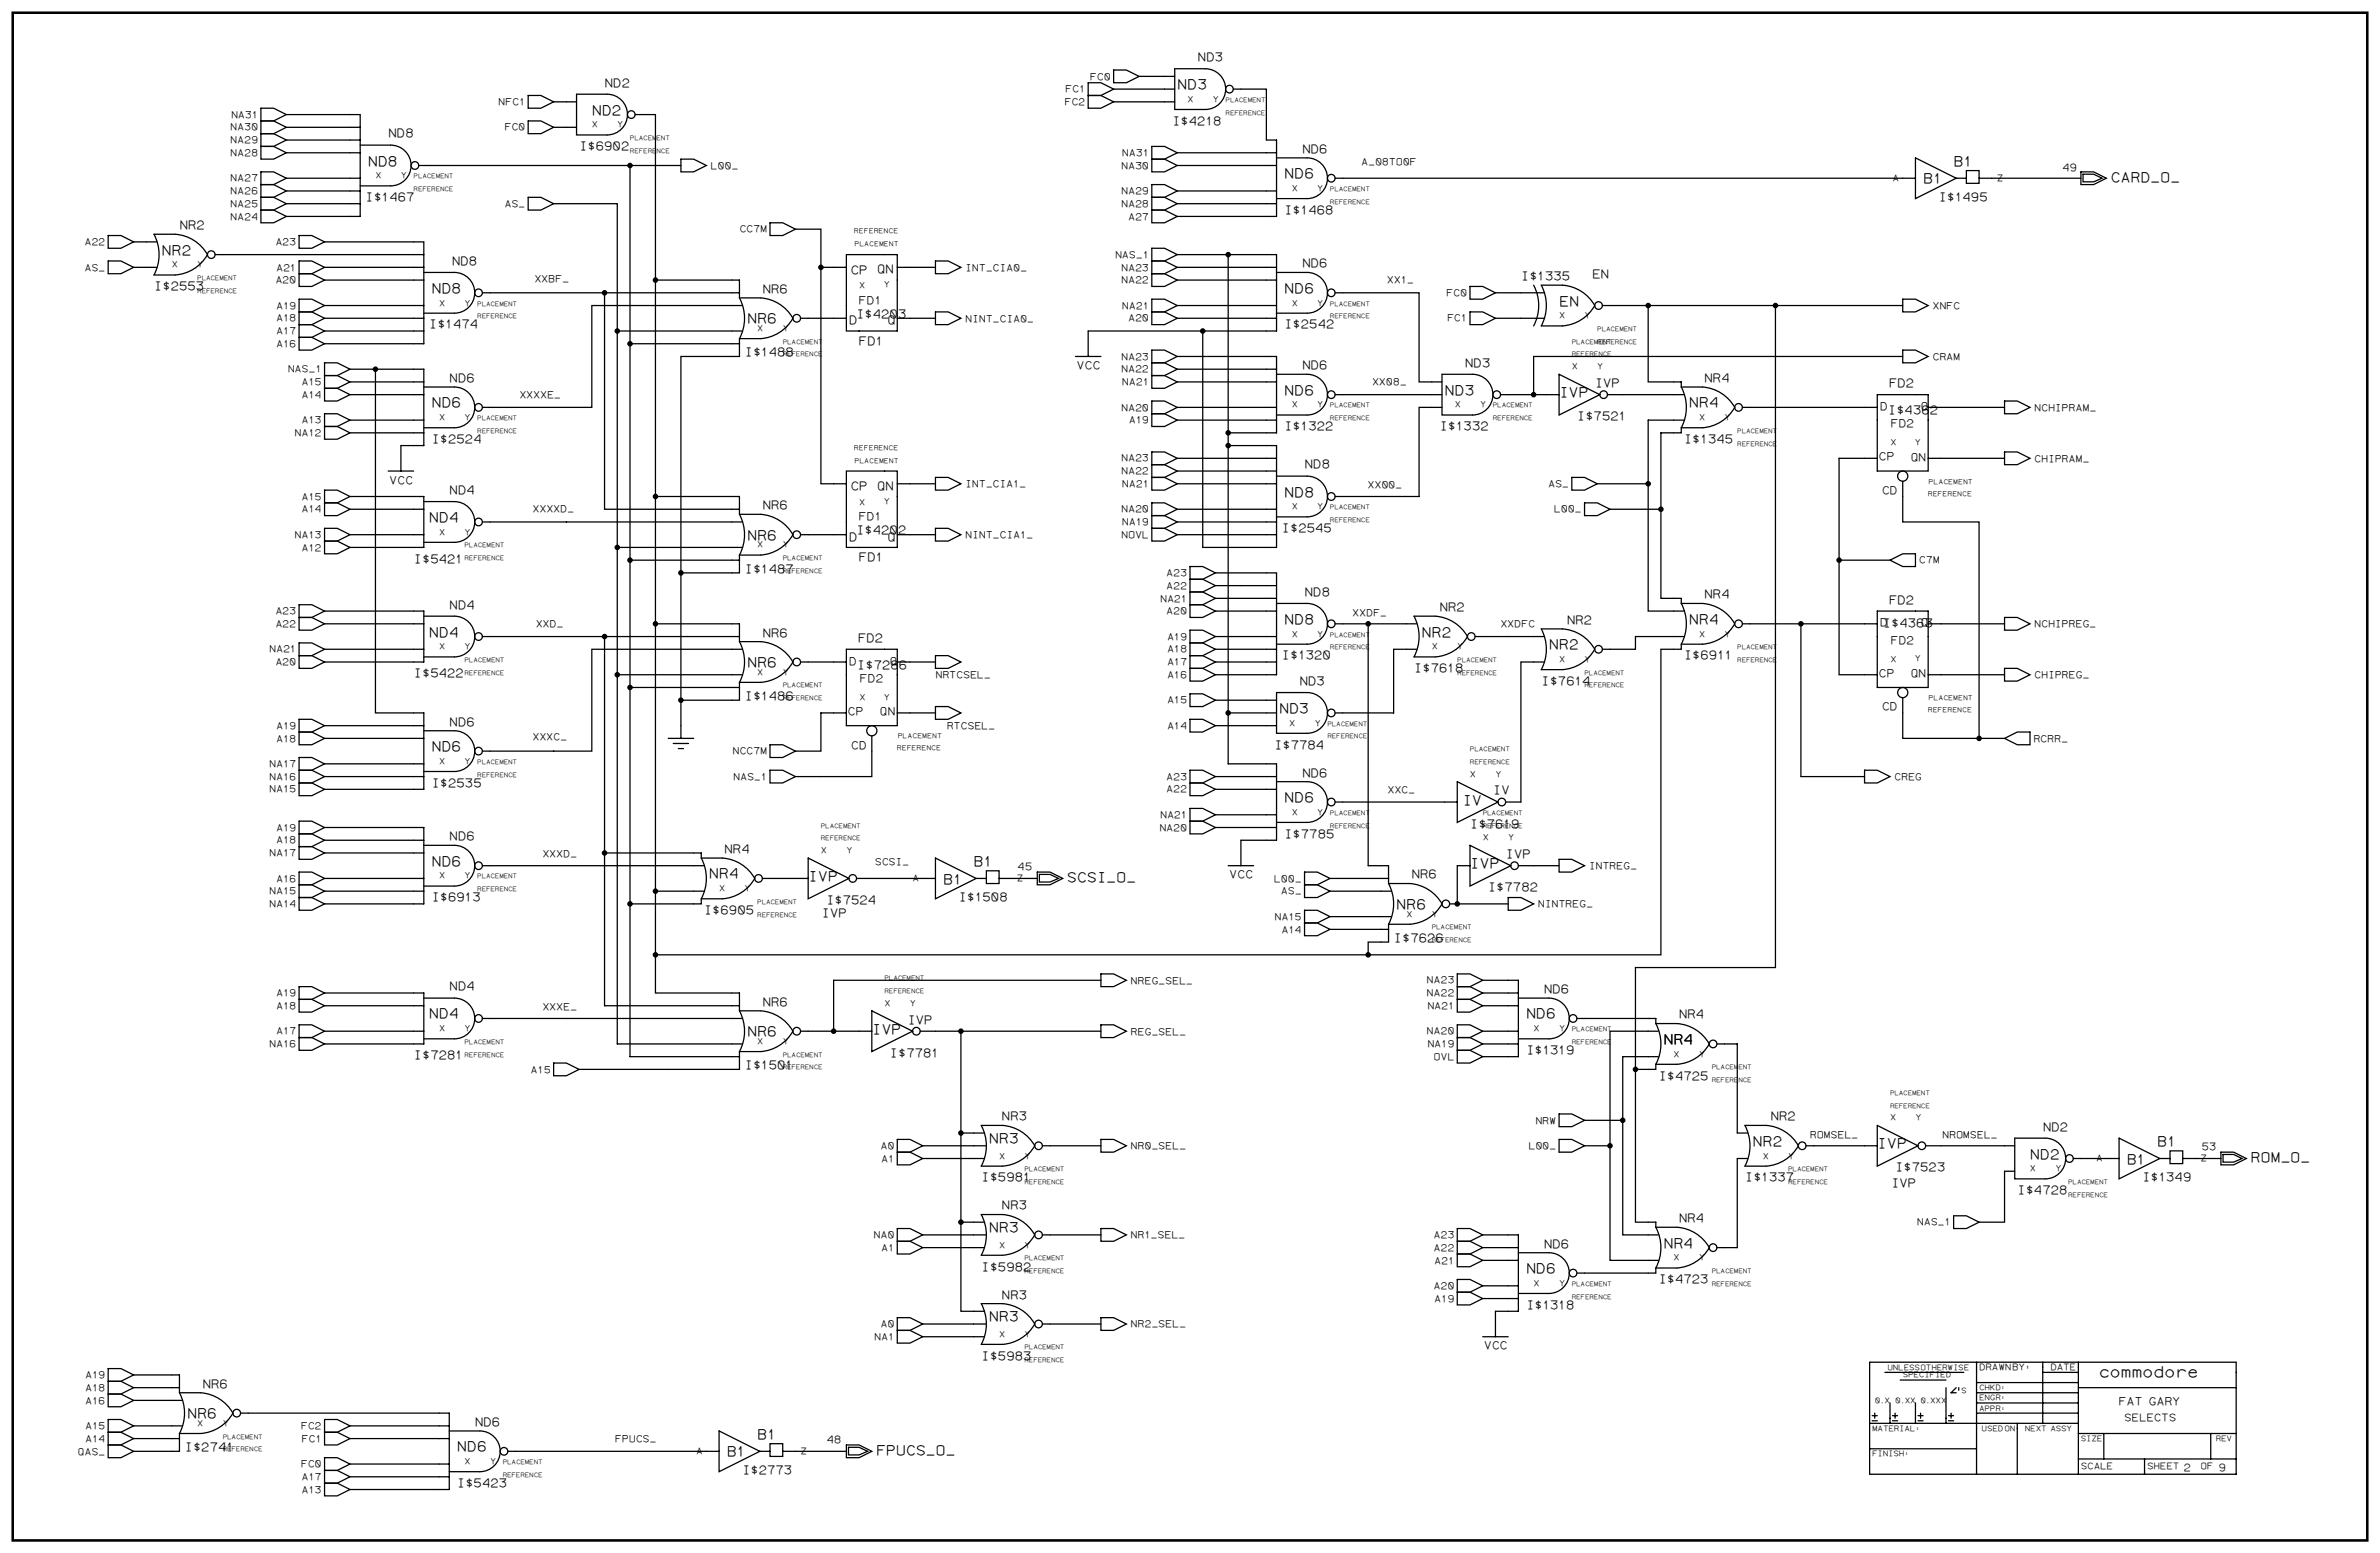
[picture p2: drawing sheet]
<svg xmlns="http://www.w3.org/2000/svg" width="1189mm" height="775mm" viewBox="0 0 1189 775" stroke-linecap="round" stroke-linejoin="round" font-family="sans-serif">
<defs><g id="words">
<text font-size="7.8" x="1048" y="688">commodore</text>
<g font-size="7.1">
<text x="588" y="44">ND3</text>
<text x="296" y="57">ND2</text>
<text x="184" y="83">ND8</text>
<text x="976" y="83">B1</text>
<text x="641" y="89">ND6</text>
<text x="960" y="92">B1</text>
<text x="1054" y="91">CARD_O_</text>
<text x="81" y="127">NR2</text>
<text x="215" y="146">ND8</text>
<text x="641" y="146">ND6</text>
<text x="779" y="153">EN</text>
<text x="373" y="161">NR6</text>
<text x="641" y="197">ND6</text>
<text x="721" y="197">ND3</text>
<text x="215" y="203">ND6</text>
<text x="779" y="198">IVP</text>
<text x="843" y="203">NR4</text>
<text x="641" y="248">ND8</text>
<text x="214" y="261">ND4</text>
<text x="373" y="270">NR6</text>
<text x="641" y="311">ND8</text>
<text x="843" y="311">NR4</text>
<text x="214" y="318">ND4</text>
<text x="710" y="318">NR2</text>
<text x="773" y="324">NR2</text>
<text x="373" y="333">NR6</text>
<text x="639" y="356">ND3</text>
<text x="215" y="375">ND6</text>
<text x="641" y="400">ND6</text>
<text x="730" y="402">IV</text>
<text x="215" y="432">ND6</text>
<text x="486" y="432">B1</text>
<text x="734" y="434">IVP</text>
<text x="354" y="439">NR4</text>
<text x="404" y="440">IVP</text>
<text x="471" y="441">B1</text>
<text x="533" y="440">SCSI_O_</text>
<text x="697" y="454">NR6</text>
<text x="214" y="509">ND4</text>
<text x="762" y="509">ND6</text>
<text x="373" y="517">NR6</text>
<text x="435" y="516">IVP</text>
<text x="831" y="521">NR4</text>
<text x="494" y="571">NR3</text>
<text x="875" y="572">NR2</text>
<text x="937" y="573">IVP</text>
<text x="1077" y="572">B1</text>
<text x="1014" y="578">ND2</text>
<text x="1062" y="581">B1</text>
<text x="1124" y="580">ROM_O_</text>
<text x="494" y="615">NR3</text>
<text x="831" y="623">NR4</text>
<text x="762" y="636">ND6</text>
<text x="494" y="660">NR3</text>
<text x="93" y="708">NR6</text>
<text x="378" y="718">B1</text>
<text x="228" y="725">ND6</text>
<text x="363" y="727">B1</text>
<text x="437" y="726">FPUCS_O_</text>
</g>
<g font-size="6.1">
<text x="598" y="31">ND3</text>
<text x="302" y="43">ND2</text>
<text x="585" y="62">I$4218</text>
<text x="194" y="69">ND8</text>
<text x="289" y="75">I$6902</text>
<text x="650" y="76">ND6</text>
<text x="182" y="100">I$1467</text>
<text x="968" y="100">I$1495</text>
<text x="641" y="107">I$1468</text>
<text x="90" y="114">NR2</text>
<text x="226" y="132">ND8</text>
<text x="425" y="137">CP</text>
<text x="438" y="136">QN</text>
<text x="650" y="133">ND6</text>
<text x="760" y="140">I$1335</text>
<text x="795" y="139">EN</text>
<text x="77" y="145">I$2553</text>
<text x="381" y="146">NR6</text>
<text x="424" y="162">D</text>
<text x="428" y="159">I$4203</text>
<text x="443" y="162">Q</text>
<text x="214" y="164">I$1474</text>
<text x="641" y="164">I$2542</text>
<text x="429" y="172">FD1</text>
<text x="372" y="178">I$1488</text>
<text x="650" y="184">ND6</text>
<text x="732" y="183">ND3</text>
<text x="224" y="191">ND6</text>
<text x="851" y="191">NR4</text>
<text x="796" y="193">IVP</text>
<text x="943" y="193">FD2</text>
<text x="787" y="210">I$7521</text>
<text x="943" y="207">I$4362</text>
<text x="641" y="215">I$1322</text>
<text x="719" y="215">I$1332</text>
<text x="215" y="221">I$2524</text>
<text x="841" y="221">I$1345</text>
<text x="651" y="234">ND8</text>
<text x="425" y="245">CP</text>
<text x="438" y="245">QN</text>
<text x="224" y="247">ND4</text>
<text x="381" y="254">NR6</text>
<text x="424" y="270">D</text>
<text x="428" y="267">I$4202</text>
<text x="443" y="270">Q</text>
<text x="640" y="266">I$2545</text>
<text x="207" y="281">I$5421</text>
<text x="429" y="280">FD1</text>
<text x="372" y="286">I$1487</text>
<text x="651" y="297">ND8</text>
<text x="851" y="299">NR4</text>
<text x="224" y="304">ND4</text>
<text x="719" y="305">NR2</text>
<text x="943" y="302">FD2</text>
<text x="782" y="311">NR2</text>
<text x="381" y="318">NR6</text>
<text x="428" y="321">FD2</text>
<text x="640" y="329">I$1320</text>
<text x="841" y="329">I$6911</text>
<text x="428" y="334">I$7286</text>
<text x="706" y="336">I$7618</text>
<text x="207" y="338">I$5422</text>
<text x="649" y="342">ND3</text>
<text x="770" y="342">I$7614</text>
<text x="372" y="350">I$1486</text>
<text x="224" y="362">ND6</text>
<text x="636" y="374">I$7784</text>
<text x="650" y="388">ND6</text>
<text x="215" y="393">I$2535</text>
<text x="746" y="397">IV</text>
<text x="734" y="413">I$7619</text>
<text x="224" y="420">ND6</text>
<text x="641" y="418">I$7785</text>
<text x="362" y="426">NR4</text>
<text x="752" y="428">IVP</text>
<text x="705" y="439">NR6</text>
<text x="743" y="445">I$7782</text>
<text x="215" y="450">I$6913</text>
<text x="412" y="451">I$7524</text>
<text x="479" y="450">I$1508</text>
<text x="351" y="456">I$6905</text>
<text x="410" y="458">IVP</text>
<text x="696" y="470">I$7626</text>
<text x="224" y="495">ND4</text>
<text x="771" y="496">ND6</text>
<text x="381" y="502">NR6</text>
<text x="838" y="509">NR4</text>
<text x="453" y="511">IVP</text>
<text x="444" y="528">I$7781</text>
<text x="762" y="526">I$1319</text>
<text x="207" y="529">I$7281</text>
<text x="372" y="534">I$1501</text>
<text x="828" y="539">I$4725</text>
<text x="500" y="559">NR3</text>
<text x="884" y="559">NR2</text>
<text x="1020" y="564">ND2</text>
<text x="946" y="585">I$7523</text>
<text x="490" y="590">I$5981</text>
<text x="871" y="590">I$1337</text>
<text x="944" y="592">IVP</text>
<text x="1070" y="590">I$1349</text>
<text x="1007" y="596">I$4728</text>
<text x="500" y="604">NR3</text>
<text x="838" y="610">NR4</text>
<text x="771" y="623">ND6</text>
<text x="490" y="634">I$5982</text>
<text x="828" y="641">I$4723</text>
<text x="500" y="648">NR3</text>
<text x="762" y="653">I$1318</text>
<text x="490" y="679">I$5983</text>
<text x="101" y="693">NR6</text>
<text x="237" y="712">ND6</text>
<text x="92" y="725">I$2741</text>
<text x="371" y="736">I$2773</text>
<text x="228" y="742">I$5423</text>
</g>
<g font-size="5.6">
<text x="429" y="152">FD1</text>
<text x="538" y="184">VCC</text>
<text x="939" y="205">D</text>
<text x="959" y="205">Q</text>
<text x="944" y="213">FD2</text>
<text x="938" y="230">CP</text>
<text x="954" y="230">QN</text>
<text x="194" y="242">VCC</text>
<text x="940" y="247">CD</text>
<text x="429" y="260">FD1</text>
<text x="939" y="313">DI$4363</text>
<text x="959" y="313">Q</text>
<text x="944" y="321">FD2</text>
<text x="424" y="332">D</text>
<text x="444" y="332">Q</text>
<text x="429" y="340">FD2</text>
<text x="938" y="338">CP</text>
<text x="954" y="338">QN</text>
<text x="423" y="357">CP</text>
<text x="439" y="357">QN</text>
<text x="940" y="355">CD</text>
<text x="425" y="374">CD</text>
<text x="614" y="439">VCC</text>
<text x="741" y="674">VCC</text>
<text x="1058" y="701">FAT GARY</text>
</g>
<g font-size="5.3">
<text x="1030" y="85">49</text>
<text x="508" y="435">45</text>
<text x="1099" y="574">53</text>
<text x="1061" y="709">SELECTS</text>
<text x="413" y="721">48</text>
<text x="1090" y="735">2</text>
<text x="1108" y="734">9</text>
</g>
<g font-size="4.9">
<text x="544" y="40">FC0</text>
<text x="532" y="46">FC1</text>
<text x="249" y="52">NFC1</text>
<text x="532" y="52">FC2</text>
<text x="115" y="59">NA31</text>
<text x="115" y="65">NA30</text>
<text x="252" y="65">FC0</text>
<text x="115" y="72">NA29</text>
<text x="115" y="78">NA28</text>
<text x="560" y="78">NA31</text>
<text x="680" y="82">A_08TO0F</text>
<text x="355" y="84">L00_</text>
<text x="560" y="84">NA30</text>
<text x="115" y="91">NA27</text>
<text x="115" y="97">NA26</text>
<text x="560" y="97">NA29</text>
<text x="115" y="103">NA25</text>
<text x="252" y="103">AS_</text>
<text x="560" y="103">NA28</text>
<text x="115" y="110">NA24</text>
<text x="563" y="110">A27</text>
<text x="369" y="116">CC7M</text>
<text x="42" y="122">A22</text>
<text x="138" y="122">A23</text>
<text x="557" y="129">NAS_1</text>
<text x="42" y="135">AS_</text>
<text x="138" y="135">A21</text>
<text x="482" y="135">INT_CIA0_</text>
<text x="560" y="135">NA23</text>
<text x="138" y="141">A20</text>
<text x="267" y="141">XXBF_</text>
<text x="560" y="141">NA22</text>
<text x="693" y="141">XX1_</text>
<text x="722" y="148">FC0</text>
<text x="138" y="154">A19</text>
<text x="560" y="154">NA21</text>
<text x="965" y="154">XNFC</text>
<text x="138" y="161">A18</text>
<text x="482" y="161">NINT_CIA0_</text>
<text x="563" y="161">A20</text>
<text x="723" y="161">FC1</text>
<text x="138" y="167">A17</text>
<text x="138" y="173">A16</text>
<text x="560" y="180">NA23</text>
<text x="965" y="180">CRAM</text>
<text x="144" y="186">NAS_1</text>
<text x="560" y="186">NA22</text>
<text x="151" y="192">A15</text>
<text x="560" y="192">NA21</text>
<text x="685" y="192">XX08_</text>
<text x="151" y="199">A14</text>
<text x="259" y="199">XXXXE_</text>
<text x="560" y="205">NA20</text>
<text x="1016" y="205">NCHIPRAM_</text>
<text x="151" y="211">A13</text>
<text x="564" y="211">A19</text>
<text x="147" y="218">NA12</text>
<text x="560" y="230">NA23</text>
<text x="1016" y="231">CHIPRAM_</text>
<text x="560" y="237">NA22</text>
<text x="482" y="243">INT_CIA1_</text>
<text x="560" y="243">NA21</text>
<text x="683" y="243">XX00_</text>
<text x="773" y="243">AS_</text>
<text x="151" y="249">A15</text>
<text x="151" y="256">A14</text>
<text x="266" y="256">XXXXD_</text>
<text x="560" y="256">NA20</text>
<text x="776" y="256">L00_</text>
<text x="560" y="262">NA19</text>
<text x="147" y="269">NA13</text>
<text x="482" y="269">NINT_CIA1_</text>
<text x="560" y="269">NOVL</text>
<text x="151" y="275">A12</text>
<text x="958" y="281">C7M</text>
<text x="582" y="288">A23</text>
<text x="582" y="294">A22</text>
<text x="579" y="300">NA21</text>
<text x="138" y="307">A23</text>
<text x="582" y="307">A20</text>
<text x="675" y="307">XXDF_</text>
<text x="138" y="313">A22</text>
<text x="268" y="313">XXD_</text>
<text x="749" y="313">XXDFC</text>
<text x="1016" y="313">NCHIPREG_</text>
<text x="583" y="319">A19</text>
<text x="134" y="326">NA21</text>
<text x="583" y="326">A18</text>
<text x="138" y="332">A20</text>
<text x="583" y="332">A17</text>
<text x="467" y="339">NRTCSEL_</text>
<text x="583" y="338">A16</text>
<text x="1016" y="339">CHIPREG_</text>
<text x="583" y="351">A15</text>
<text x="138" y="364">A19</text>
<text x="473" y="364">RTCSEL_</text>
<text x="583" y="364">A14</text>
<text x="138" y="370">A18</text>
<text x="266" y="370">XXXC_</text>
<text x="1015" y="370">RCRR_</text>
<text x="366" y="377">NCC7M</text>
<text x="134" y="383">NA17</text>
<text x="134" y="389">NA16</text>
<text x="366" y="389">NAS_1</text>
<text x="582" y="389">A23</text>
<text x="946" y="389">CREG</text>
<text x="134" y="396">NA15</text>
<text x="582" y="396">A22</text>
<text x="693" y="396">XXC_</text>
<text x="579" y="408">NA21</text>
<text x="138" y="415">A19</text>
<text x="579" y="415">NA20</text>
<text x="138" y="421">A18</text>
<text x="134" y="427">NA17</text>
<text x="271" y="428">XXXD_</text>
<text x="437" y="432">SCSI_</text>
<text x="793" y="434">INTREG_</text>
<text x="138" y="440">A16</text>
<text x="636" y="440">L00_</text>
<text x="134" y="447">NA15</text>
<text x="640" y="447">AS_</text>
<text x="134" y="453">NA14</text>
<text x="768" y="453">NINTREG_</text>
<text x="637" y="459">NA15</text>
<text x="640" y="466">A14</text>
<text x="565" y="491">NREG_SEL_</text>
<text x="712" y="491">NA23</text>
<text x="138" y="497">A19</text>
<text x="712" y="497">NA22</text>
<text x="138" y="504">A18</text>
<text x="713" y="504">NA21</text>
<text x="271" y="504">XXXE_</text>
<text x="138" y="516">A17</text>
<text x="565" y="517">REG_SEL_</text>
<text x="712" y="516">NA20</text>
<text x="134" y="523">NA16</text>
<text x="713" y="523">NA19</text>
<text x="716" y="529">OVL</text>
<text x="265" y="536">A15</text>
<text x="767" y="561">NRW</text>
<text x="904" y="568">ROMSEL_</text>
<text x="970" y="568">NROMSEL_</text>
<text x="440" y="574">A0</text>
<text x="565" y="574">NR0_SEL_</text>
<text x="763" y="574">L00_</text>
<text x="440" y="580">A1</text>
<text x="957" y="612">NAS_1</text>
<text x="436" y="618">NA0</text>
<text x="565" y="618">NR1_SEL_</text>
<text x="716" y="618">A23</text>
<text x="440" y="625">A1</text>
<text x="716" y="625">A22</text>
<text x="716" y="631">A21</text>
<text x="716" y="644">A20</text>
<text x="716" y="650">A19</text>
<text x="440" y="663">A0</text>
<text x="565" y="663">NR2_SEL_</text>
<text x="437" y="669">NA1</text>
<text x="43" y="688">A19</text>
<text x="43" y="694">A18</text>
<text x="43" y="701">A16</text>
<text x="43" y="714">A15</text>
<text x="150" y="714">FC2</text>
<text x="43" y="720">A14</text>
<text x="151" y="720">FC1</text>
<text x="307" y="720">FPUCS_</text>
<text x="39" y="726">QAS_</text>
<text x="150" y="733">FC0</text>
<text x="151" y="739">A17</text>
<text x="151" y="745">A13</text>
</g>
<g font-size="4.6">
<text x="945" y="90">A</text>
<text x="997" y="90">Z</text>
<text x="456" y="440">A</text>
<text x="508" y="440">Z</text>
<text x="1047" y="580">A</text>
<text x="1099" y="580">Z</text>
<text x="988" y="684">DRAWNBY:</text>
<text x="1024" y="684">DATE</text>
<text x="348" y="726">A</text>
<text x="400" y="726">Z</text>
<text x="1039" y="734">SCALE</text>
<text x="1072" y="734">SHEET</text>
<text x="1099" y="734">OF</text>
</g>
<g font-size="4.2">
<text x="593" y="51">X</text>
<text x="606" y="51">Y</text>
<text x="296" y="64">X</text>
<text x="308" y="64">Y</text>
<text x="187" y="89">X</text>
<text x="200" y="89">Y</text>
<text x="645" y="95">X</text>
<text x="658" y="95">Y</text>
<text x="86" y="133">X</text>
<text x="99" y="133">Y</text>
<text x="429" y="144">X</text>
<text x="441" y="143">Y</text>
<text x="219" y="153">X</text>
<text x="232" y="153">Y</text>
<text x="645" y="153">X</text>
<text x="658" y="153">Y</text>
<text x="779" y="159">X</text>
<text x="791" y="159">Y</text>
<text x="378" y="165">X</text>
<text x="391" y="165">Y</text>
<text x="785" y="184">X</text>
<text x="798" y="184">Y</text>
<text x="645" y="203">X</text>
<text x="658" y="203">Y</text>
<text x="726" y="203">X</text>
<text x="739" y="203">Y</text>
<text x="219" y="210">X</text>
<text x="232" y="210">Y</text>
<text x="848" y="210">X</text>
<text x="861" y="210">Y</text>
<text x="944" y="222">X</text>
<text x="956" y="222">Y</text>
<text x="441" y="252">Y</text>
<text x="429" y="252">X</text>
<text x="645" y="254">X</text>
<text x="658" y="254">Y</text>
<text x="219" y="267">X</text>
<text x="232" y="267">Y</text>
<text x="378" y="273">X</text>
<text x="391" y="273">Y</text>
<text x="645" y="318">X</text>
<text x="658" y="318">Y</text>
<text x="848" y="318">X</text>
<text x="861" y="318">Y</text>
<text x="219" y="324">X</text>
<text x="232" y="324">Y</text>
<text x="715" y="324">X</text>
<text x="728" y="324">Y</text>
<text x="779" y="331">X</text>
<text x="791" y="331">Y</text>
<text x="944" y="330">X</text>
<text x="956" y="330">Y</text>
<text x="378" y="337">X</text>
<text x="391" y="337">Y</text>
<text x="429" y="350">X</text>
<text x="441" y="349">Y</text>
<text x="644" y="362">X</text>
<text x="657" y="362">Y</text>
<text x="219" y="381">X</text>
<text x="232" y="381">Y</text>
<text x="734" y="388">X</text>
<text x="747" y="388">Y</text>
<text x="645" y="407">X</text>
<text x="658" y="407">Y</text>
<text x="740" y="420">X</text>
<text x="753" y="420">Y</text>
<text x="410" y="426">X</text>
<text x="423" y="426">Y</text>
<text x="219" y="439">X</text>
<text x="232" y="439">Y</text>
<text x="359" y="445">X</text>
<text x="372" y="445">Y</text>
<text x="702" y="458">X</text>
<text x="715" y="458">Y</text>
<text x="442" y="502">X</text>
<text x="454" y="502">Y</text>
<text x="219" y="515">X</text>
<text x="232" y="515">Y</text>
<text x="766" y="515">X</text>
<text x="779" y="515">Y</text>
<text x="378" y="521">X</text>
<text x="391" y="521">Y</text>
<text x="836" y="528">X</text>
<text x="848" y="528">Y</text>
<text x="944" y="559">X</text>
<text x="957" y="559">Y</text>
<text x="499" y="578">X</text>
<text x="512" y="578">Y</text>
<text x="880" y="578">X</text>
<text x="893" y="578">Y</text>
<text x="1014" y="585">X</text>
<text x="1026" y="585">Y</text>
<text x="499" y="623">X</text>
<text x="512" y="623">Y</text>
<text x="836" y="629">X</text>
<text x="848" y="629">Y</text>
<text x="766" y="642">X</text>
<text x="779" y="642">Y</text>
<text x="499" y="667">X</text>
<text x="512" y="667">Y</text>
<text x="99" y="712">X</text>
<text x="111" y="712">Y</text>
<text x="232" y="731">X</text>
<text x="245" y="731">Y</text>
</g>
<g font-size="3.9">
<text x="943" y="684">UNLESSOTHERWISE</text>
<text x="950" y="688">SPECIFIED</text>
<text x="979" y="695">S</text>
<text x="988" y="694">CHKD:</text>
<text x="936" y="700">0.X</text>
<text x="946" y="700">0.XX 0.XXX</text>
<text x="988" y="699">ENGR:</text>
<text x="988" y="704">APPR:</text>
<text x="935" y="714">MATERIAL:</text>
<text x="990" y="714">USED ON</text>
<text x="1011" y="714">NEXT ASSY</text>
<text x="1039" y="720">SIZE</text>
<text x="1107" y="720">REV</text>
<text x="935" y="727">FINISH:</text>
</g>
<g font-size="3.4">
<text x="426" y="117">REFERENCE</text>
<text x="427" y="123">PLACEMENT</text>
<text x="426" y="225">REFERENCE</text>
<text x="427" y="231">PLACEMENT</text>
<text x="963" y="241">PLACEMENT</text>
<text x="963" y="248">REFERENCE</text>
<text x="963" y="350">PLACEMENT</text>
<text x="963" y="356">REFERENCE</text>
<text x="448" y="369">PLACEMENT</text>
<text x="448" y="375">REFERENCE</text>
</g>
<g font-size="3.2">
<text x="612" y="51">PLACEMENT</text>
<text x="612" y="57">REFERENCE</text>
<text x="315" y="70">PLACEMENT</text>
<text x="315" y="76">REFERENCE</text>
<text x="207" y="89">PLACEMENT</text>
<text x="207" y="95">REFERENCE</text>
<text x="664" y="95">PLACEMENT</text>
<text x="664" y="102">REFERENCE</text>
<text x="99" y="140">PLACEMENT</text>
<text x="99" y="146">REFERENCE</text>
<text x="238" y="153">PLACEMENT</text>
<text x="664" y="153">PLACEMENT</text>
<text x="238" y="159">REFERENCE</text>
<text x="664" y="159">REFERENCE</text>
<text x="798" y="165">PLACEMENT</text>
<text x="391" y="172">PLACEMENT</text>
<text x="785" y="172">PLACEMENT</text>
<text x="798" y="172">REFERENCE</text>
<text x="391" y="178">REFERENCE</text>
<text x="785" y="178">REFERENCE</text>
<text x="664" y="203">PLACEMENT</text>
<text x="746" y="203">PLACEMENT</text>
<text x="238" y="210">PLACEMENT</text>
<text x="664" y="210">REFERENCE</text>
<text x="746" y="210">REFERENCE</text>
<text x="238" y="216">REFERENCE</text>
<text x="868" y="216">PLACEMENT</text>
<text x="868" y="222">REFERENCE</text>
<text x="664" y="254">PLACEMENT</text>
<text x="664" y="261">REFERENCE</text>
<text x="232" y="273">PLACEMENT</text>
<text x="232" y="280">REFERENCE</text>
<text x="391" y="280">PLACEMENT</text>
<text x="391" y="286">REFERENCE</text>
<text x="664" y="318">PLACEMENT</text>
<text x="664" y="324">REFERENCE</text>
<text x="868" y="324">PLACEMENT</text>
<text x="232" y="331">PLACEMENT</text>
<text x="728" y="331">PLACEMENT</text>
<text x="868" y="331">REFERENCE</text>
<text x="232" y="337">REFERENCE</text>
<text x="728" y="337">REFERENCE</text>
<text x="791" y="337">PLACEMENT</text>
<text x="391" y="343">PLACEMENT</text>
<text x="791" y="343">REFERENCE</text>
<text x="391" y="350">REFERENCE</text>
<text x="663" y="362">PLACEMENT</text>
<text x="663" y="369">REFERENCE</text>
<text x="734" y="375">PLACEMENT</text>
<text x="238" y="381">PLACEMENT</text>
<text x="734" y="381">REFERENCE</text>
<text x="238" y="388">REFERENCE</text>
<text x="664" y="407">PLACEMENT</text>
<text x="740" y="407">PLACEMENT</text>
<text x="410" y="413">PLACEMENT</text>
<text x="664" y="413">REFERENCE</text>
<text x="740" y="413">REFERENCE</text>
<text x="410" y="420">REFERENCE</text>
<text x="238" y="439">PLACEMENT</text>
<text x="238" y="445">REFERENCE</text>
<text x="378" y="451">PLACEMENT</text>
<text x="378" y="458">REFERENCE</text>
<text x="715" y="464">PLACEMENT</text>
<text x="715" y="470">REFERENCE</text>
<text x="442" y="489">PLACEMENT</text>
<text x="442" y="496">REFERENCE</text>
<text x="785" y="515">PLACEMENT</text>
<text x="232" y="521">PLACEMENT</text>
<text x="785" y="521">REFERENCE</text>
<text x="232" y="528">REFERENCE</text>
<text x="391" y="528">PLACEMENT</text>
<text x="391" y="534">REFERENCE</text>
<text x="855" y="534">PLACEMENT</text>
<text x="855" y="540">REFERENCE</text>
<text x="944" y="547">PLACEMENT</text>
<text x="944" y="553">REFERENCE</text>
<text x="512" y="585">PLACEMENT</text>
<text x="893" y="585">PLACEMENT</text>
<text x="512" y="591">REFERENCE</text>
<text x="893" y="591">REFERENCE</text>
<text x="1033" y="591">PLACEMENT</text>
<text x="1033" y="598">REFERENCE</text>
<text x="512" y="629">PLACEMENT</text>
<text x="512" y="636">REFERENCE</text>
<text x="855" y="636">PLACEMENT</text>
<text x="785" y="642">PLACEMENT</text>
<text x="855" y="642">REFERENCE</text>
<text x="785" y="648">REFERENCE</text>
<text x="512" y="674">PLACEMENT</text>
<text x="512" y="680">REFERENCE</text>
<text x="111" y="718">PLACEMENT</text>
<text x="111" y="725">REFERENCE</text>
<text x="251" y="731">PLACEMENT</text>
<text x="251" y="737">REFERENCE</text>
</g>
</g></defs>
<path d="M6 6h1176v763h-1176z" fill="#fff" stroke="#fff" stroke-width=".5"/>
<path d="M6 6h1176v763h-1176z" fill="none" stroke="#000" stroke-width="1.3"/>
<g fill="none" stroke="#000" stroke-width=".64">
<path d="M556 35h6l7 3-7 3h-6zM569 38h18M587 34h15a10 10 0 0 1 10 10 10 10 0 0 1-10 11h-15zM130 54h7l6 3-6 3h-7zM143 57h37v51h-37M264 48h6l6 3-6 3h-6zM276 51h12M288 47h15a10 10 0 0 1 10 10 10 10 0 0 1-10 10h-15zM317 57h10v420M543 48h7l6 3-6 3h-7zM543 41h7l6 3-6 4h-7zM556 51h31"/>
<path d="M556 44h31M616 44h16v26h5v38h-49M130 73h7l6 3-6 3h-7zM130 67h7l6 3-6 3h-7zM130 60h7l6 4-6 3h-7zM143 76h37M143 64h37M143 70h37M180 72h15a10 10 0 0 1 10 11 10 10 0 0 1-10 10h-15M264 60h6l6 4-6 3h-6zM276 64h12M340 79h6l7 4-7 3h-6z"/>
<path d="M575 79h7l6 4-6 3h-7zM575 73h7l6 3-6 3h-7zM588 76h49M637 79h16a10 10 0 0 1 10 10 10 10 0 0 1-10 10h-16M957 79l20 10-20 10zM130 99h7l6 3-6 3h-7zM130 92h7l6 3-6 4h-7zM130 86h7l6 3-6 3h-7zM143 95h37M143 89h37M209 83h106M264 99h6l6 3-6 3h-6z"/>
<path d="M340 83h-25v445h54v-3M575 99h7l6 3-6 3h-7zM575 92h7l6 3-6 4h-7zM588 95h49M588 83h49M667 89h290M977 89h5v-4h6v7h-6v-3M988 89h51M1039 86h7l6 3-6 3h-7zM1040 87h6l4 2-4 2h-6zM54 118h6l7 3-7 3h-6zM77 117h10a20 20 0 0 1 17 10 20 20 0 0 1-17 10h-10a22 22 0 0 0 0-20z"/>
<path d="M130 105h7l6 3-6 3h-7zM143 102h37M149 118h7l6 3-6 3h-7zM276 102h32v419h63M385 111h6l6 3-6 4h-6zM397 114h13v128h13M575 105h7l6 3-6 3h-7zM588 102h49M54 130h6l7 3-7 4h-6zM67 133h11M67 121h11M107 127h105"/>
<path d="M149 137h7l6 3-6 3h-7zM149 130h7l6 3-6 4h-7zM162 121h50v51h-50M162 140h50M162 133h50M212 136h15a10 10 0 0 1 10 10 10 10 0 0 1-10 10h-15M327 140h42v9M410 133h13M423 127h25v38h-25zM448 133h19M467 130h6l7 3-7 4h-6zM575 137h7l6 3-6 3h-7z"/>
<path d="M575 130h7l6 3-6 4h-7zM575 124h7l6 3-6 3h-7zM588 140h49M588 133h49M588 127h25M637 136h16a10 10 0 0 1 10 10 10 10 0 0 1-10 10h-16M149 156h7l6 3-6 3h-7zM149 149h7l6 4-6 3h-7zM162 159h50M162 153h50M241 146h128M302 146v108h67"/>
<path d="M369 149a22 22 0 0 1 0 20M369 149h11a20 20 0 0 1 16 10 20 20 0 0 1-16 10h-11M371 153h-75v50h-55M400 159h23M448 159h19M467 156h6l7 3-7 3h-6zM575 156h7l6 3-6 3h-7zM575 149h7l6 4-6 3h-7zM588 159h49M588 153h49M667 146h42v45h11M734 156h6l7 3-7 3h-6z"/>
<path d="M734 143h6l7 3-7 3h-6zM747 159h24M747 146h24M766 142a22 22 0 0 1 0 21M770 142h10a20 20 0 0 1 16 11 20 20 0 0 1-16 10h-10a22 22 0 0 0 0-21zM800 153h150M823 153v38h17v2M887 153v330h-70v127h10v3M950 149h7l6 4-6 3h-7zM149 168h7l6 4-6 3h-7zM149 162h7l6 3-6 3h-7zM162 165h50"/>
<path d="M308 165h63M369 172v6h-29v191M369 169v3h-54M537 178h13M543 178v-13h94v-38h-24v95M575 175h7l6 3-6 3h-7zM588 178h49v38h-24M601 165v108h36v-51h-24M950 178h-184v19h13M950 175h7l6 3-6 3h-7zM162 181h6l7 3-7 4h-6zM162 194h6l7 3-7 3h-6z"/>
<path d="M162 188h6l7 3-7 3h-6zM175 184h37v38h-12v13M175 197h37M175 191h37M187 184v172h25v38h-50M212 193h15a10 10 0 0 1 10 10 10 10 0 0 1-10 11h-15M575 188h7l6 3-6 3h-7zM575 181h7l6 3-6 4h-7zM588 184h49M588 191h49M637 187h16a10 10 0 0 1 10 10 10 10 0 0 1-10 10h-16M667 197h53"/>
<path d="M720 187h15a10 10 0 0 1 11 10 10 10 0 0 1-11 10h-15zM749 197h17M779 187l20 10-20 10zM803 197h38M840 193a22 22 0 0 1 0 21M840 193h10a20 20 0 0 1 16 10 20 20 0 0 1-16 11h-10M937 197h26v38h-26zM162 213h6l7 3-7 3h-6zM162 207h6l7 3-7 3h-6zM175 216h37M175 210h37M575 207h7l6 3-6 3h-7z"/>
<path d="M575 200h7l6 3-6 4h-7zM588 203h49M588 210h49M720 203h-11v45h-42M840 214v2h-11v83h11v2M841 210h-18v95h18M870 203h67M963 203h38M1001 200h6l7 3-7 4h-6zM194 235h13M423 235h25v38h-25zM467 238h6l7 4-7 3h-6z"/>
<path d="M575 238h7l6 4-6 3h-7zM575 232h7l6 3-6 3h-7zM575 226h7l6 3-6 3h-7zM588 229h49M588 235h49M613 222v159h24v39h-17v12M637 238h16a10 10 0 0 1 10 10 10 10 0 0 1-10 10h-16M785 238h6l7 4-7 3h-6zM937 229h-19v108h19M963 229h38M1001 226h6l7 3-7 3h-6zM162 251h6l7 3-7 3h-6z"/>
<path d="M162 245h6l7 3-7 3h-6zM175 254h37M175 248h37v25h-37M212 250h15a10 10 0 0 1 10 11 10 10 0 0 1-10 10h-15M327 248h42v9M369 257a22 22 0 0 1 0 20M369 257h11a20 20 0 0 1 16 10 20 20 0 0 1-16 10h-11M448 242h19M575 257h7l6 4-6 3h-7zM575 251h7l6 3-6 3h-7zM588 254h49M588 242h49"/>
<path d="M791 251h7l6 3-6 3h-7zM798 242h25M804 254h25M950 240v21h38v108h-38v-21M162 270h6l7 3-7 4h-6zM162 264h6l7 3-7 3h-6zM175 267h37M241 261h130M308 273h63M369 277v3h-54M369 280v6h-29M400 267h23"/>
<path d="M448 267h19M467 264h6l7 3-7 3h-6zM575 264h7l6 3-6 3h-7zM588 261h49M588 267h49M918 280h26M944 280l6-3h7v6h-7zM594 283h7l6 3-6 3h-7zM594 296h7l6 3-6 3h-7zM594 289h7l6 3-6 4h-7zM607 286h30v51h-30M607 299h30"/>
<path d="M607 292h30M149 308h7l6 3-6 4h-7zM149 302h7l6 3-6 3h-7zM162 311h50M162 305h50v26h-50M212 308h15a10 10 0 0 1 10 10 10 10 0 0 1-10 10h-15M241 318h61M327 311h42v9M369 318h-67v184h67M594 315h7l6 3-6 3h-7zM594 302h7l6 3-6 3h-7zM607 318h30"/>
<path d="M607 305h30M637 301h16a10 10 0 0 1 10 10 10 10 0 0 1-10 11h-16M667 311h40M683 311v121h10v9M706 308h11a20 20 0 0 1 16 10 20 20 0 0 1-16 10h-11a22 22 0 0 0 0-20zM737 318h34M770 314h10a20 20 0 0 1 16 10 20 20 0 0 1-16 10h-10a22 22 0 0 0 0-20zM840 301a22 22 0 0 1 0 21M840 301h10a20 20 0 0 1 16 10 20 20 0 0 1-16 11h-10M841 318h-24v6h-17M870 311h67M899 311v77h32"/>
<path d="M937 305h26v38h-26zM963 311h38M1001 308h6l7 3-7 4h-6zM149 327h7l6 4-6 3h-7zM149 321h7l6 3-6 3h-7zM162 324h50M308 337h63M369 320a22 22 0 0 1 0 21M369 320h11a20 20 0 0 1 16 11 20 20 0 0 1-16 10h-11M371 324h-75v51h-55M400 331h23M423 324h25v38h-25z"/>
<path d="M448 331h19M467 327h6l7 4-7 3h-6zM594 334h7l6 3-6 3h-7zM594 327h7l6 4-6 3h-7zM594 321h7l6 3-6 3h-7zM607 331h30M607 324h30M707 324h-11v32h-29M771 331h-11v69h-8M840 322v2h-11v153h-146v-7h10v-6M963 337h38M1001 334h6l7 3-7 3h-6z"/>
<path d="M149 359h7l6 3-6 3h-7zM369 341v2h-54M369 343v7h-29M423 356h-13v19h-13M448 356h19M467 353h6l7 3-7 3h-6zM594 346h7l6 4-6 3h-7zM594 359h7l6 3-6 3h-7zM607 350h30M613 356h24M637 346h16a10 10 0 0 1 10 10 10 10 0 0 1-10 10h-16zM149 378h7l6 3-6 4h-7z"/>
<path d="M149 365h7l6 4-6 3h-7zM162 369h50M162 362h50M212 365h15a10 10 0 0 1 10 10 10 10 0 0 1-10 10h-15M334 369h12M336 371h8M339 374h2M385 372h6l6 3-6 3h-6zM435 367v21h-38M607 362h30M988 369h13M1001 369l6-4h7v7h-7z"/>
<path d="M149 391h7l6 3-6 3h-7zM149 385h7l6 3-6 3h-7zM162 388h50M162 381h50M385 385h6l6 3-6 3h-6zM594 385h7l6 3-6 3h-7zM594 391h7l6 3-6 3h-7zM607 394h30M607 388h30M637 390h16a10 10 0 0 1 10 10 10 10 0 0 1-10 11h-16M728 390l20 10-20 11zM931 385h6l7 3-7 3h-6z"/>
<path d="M149 410h7l6 3-6 3h-7zM149 416h7l6 4-6 3h-7zM162 420h50M162 413h50v38h-50M594 404h7l6 3-6 3h-7zM594 410h7l6 3-6 3h-7zM607 407h30M607 413h30M667 400h61M149 435h7l6 4-6 3h-7zM149 423h7l6 3-6 3h-7zM162 426h50"/>
<path d="M162 439h50M212 422h15a10 10 0 0 1 10 10 10 10 0 0 1-10 10h-15M241 432h110M302 426h48v2M350 428a22 22 0 0 1 0 21M350 428h11a20 20 0 0 1 16 11 20 20 0 0 1-16 10h-11M381 439h23M404 428l20 11-20 10zM428 439h39M467 428l20 11-20 10zM487 439h6v-4h6v6h-6v-2M499 439h19"/>
<path d="M518 435h6l7 4-7 3h-6zM519 437h5l5 2-5 1h-5zM613 432h13M651 435h7l6 4-6 3h-7zM664 439h29M734 422l20 10-20 10zM734 432h-6v19M758 432h21M779 429h6l6 3-6 3h-6zM149 448h7l6 3-6 3h-7zM149 442h7l6 3-6 3h-7zM162 445h50"/>
<path d="M327 445h24M350 449v2h-35M651 454h7l6 4-6 3h-7zM651 442h7l6 3-6 3h-7zM664 445h31M664 458h31M693 441a22 22 0 0 1 0 20M693 441h11a20 20 0 0 1 16 10 20 20 0 0 1-16 10h-11M724 451h29M753 448h7l6 3-6 3h-7zM651 461h7l6 3-6 3h-7zM683 477h-356v19h42v9"/>
<path d="M693 461v3h-29M149 499h7l6 3-6 3h-7zM149 493h7l6 3-6 3h-7zM162 496h50v25h-50M212 498h15a10 10 0 0 1 10 11 10 10 0 0 1-10 10h-15M550 489h-134v26h-16M550 486h6l6 3-6 4h-6zM728 499h6l6 3-6 3h-6zM728 493h6l6 3-6 3h-6zM728 486h6l6 3-6 4h-6zM740 489h18v39h-18M740 496h18"/>
<path d="M758 498h15a10 10 0 0 1 11 11 10 10 0 0 1-11 10h-15M149 518h7l6 3-6 3h-7zM149 512h7l6 3-6 3h-7zM162 515h50M162 502h50M241 509h130M369 505a22 22 0 0 1 0 20M369 505h11a20 20 0 0 1 16 10 20 20 0 0 1-16 10h-11M416 515h19M435 505l21 10-21 10zM460 515h20M550 515h-70v140h11"/>
<path d="M550 512h6l6 3-6 3h-6zM728 518h6l6 3-6 3h-6zM728 512h6l6 3-6 3h-6zM740 515h18M740 502h18M787 509h40v2M827 511a22 22 0 0 1 0 20M827 511h10a20 20 0 0 1 17 10 20 20 0 0 1-17 10h-10M828 515h-24v114h24M276 531h7l6 3-6 3h-7zM369 528v6h-80M728 524h6l6 4-6 3h-6z"/>
<path d="M740 521h18M827 531v3h-10M828 528h-18v89h18M857 521h11v45h5M779 556h6l6 3-6 4h-6zM791 559h19M448 569h6l7 3-7 3h-6zM448 575h6l7 3-7 4h-6zM461 572h32M461 578h30M480 566h11M490 562h11a20 20 0 0 1 16 10 20 20 0 0 1-16 10h-11a22 22 0 0 0 0-20z"/>
<path d="M521 572h29M550 569h6l6 3-6 3h-6zM779 569h6l6 3-6 3h-6zM791 572h13M871 562h11a20 20 0 0 1 16 10 20 20 0 0 1-16 10h-11a22 22 0 0 0 0-20zM873 578h-5v45h-11M902 572h35M937 562l21 10-21 10zM962 572h44M1006 568h15a10 10 0 0 1 11 10 10 10 0 0 1-11 11h-15zM1035 578h23M1058 568l21 10-21 11z"/>
<path d="M1079 578h5v-3h6v6h-6v-3M1090 578h19M1109 575h6l7 3-7 4h-6zM1110 576h5l5 2-5 2h-5zM1006 585h-5v25h-13M448 613h6l7 4-7 3h-6zM448 620h6l7 3-7 3h-6zM461 617h32M480 610h11M490 606h11a20 20 0 0 1 16 11 20 20 0 0 1-16 10h-11a22 22 0 0 0 0-21zM521 617h29M550 613h6l6 4-6 3h-6z"/>
<path d="M728 620h6l6 3-6 3h-6zM728 613h6l6 4-6 3h-6zM740 617h18v38h-11v12M827 613a22 22 0 0 1 0 20M827 613h10a20 20 0 0 1 17 10 20 20 0 0 1-17 10h-10M976 607h6l6 3-6 3h-6zM461 623h30M728 639h6l6 3-6 3h-6zM728 626h6l6 3-6 3h-6zM740 623h18M740 629h18M758 625h15a10 10 0 0 1 11 11 10 10 0 0 1-11 10h-15"/>
<path d="M827 633v3h-40M448 658h6l7 3-7 3h-6zM490 651h11a20 20 0 0 1 16 10 20 20 0 0 1-16 10h-11a22 22 0 0 0 0-20zM550 658h6l6 3-6 3h-6zM728 645h6l6 3-6 4h-6zM740 648h18M740 642h18M448 664h6l7 3-7 4h-6zM461 661h32M461 667h30M521 661h29M740 667h13"/>
<path d="M54 683h6l7 4-7 3h-6zM54 690h6l7 3-7 3h-6zM54 696h6l7 3-7 3h-6zM67 687h23v8M67 699h24M67 693h23M90 695a22 22 0 0 1 0 21M90 695h10a20 20 0 0 1 16 11 20 20 0 0 1-16 10h-10M934 680h183v56h-183zM941 685h40M949 689h23M972 693v18"/>
<path d="M977 693l-3 2h3M978 693v1M987 680v56M987 695h51M987 690h51M1020 680v31M1020 685h18M1038 693h79M1038 680v56M54 709h6l7 3-7 3h-6zM54 715h6l7 3-7 3h-6zM67 712h24"/>
<path d="M90 716v2h-23M90 718v7h-23M120 706h104v38h-49M162 715h6l7 3-7 3h-6zM162 709h6l7 3-7 3h-6zM175 712h49M175 718h49M224 714h16a10 10 0 0 1 10 11 10 10 0 0 1-10 10h-16M359 714l20 11-20 10zM934 711h104M935 709h2M935 707h2"/>
<path d="M936 706v2M944 700v11M945 709h3M945 707h3M946 706v2M957 700v11M958 709h2M958 707h2M959 706v2M973 709h3M973 707h3M974 706v2"/>
<path d="M987 706h51M987 700h51M1007 711v25M1038 716h79M1051 716v12M1104 716v12M54 721h6l7 4-7 3h-6zM162 728h6l7 3-7 3h-6zM162 734h6l7 3-7 4h-6zM175 731h49M175 737h49M254 725h105"/>
<path d="M379 725h6v-4h6v6h-6v-2M391 725h32M423 721h6l6 4-6 3h-6zM424 723h5l4 2-4 1h-5zM934 723h53M1038 728h79M1071 728v8M162 741h6l7 3-7 3h-6z"/>
<circle cx="315" cy="57" r="1.9"/>
<circle cx="614" cy="44" r="1.9"/>
<circle cx="207" cy="83" r="1.9"/>
<circle cx="665" cy="89" r="1.9"/>
<circle cx="106" cy="127" r="1.9"/>
<circle cx="239" cy="146" r="1.9"/>
<circle cx="398" cy="159" r="1.9"/>
<circle cx="665" cy="146" r="1.9"/>
<circle cx="798" cy="153" r="1.9"/>
<circle cx="665" cy="197" r="1.9"/>
<circle cx="747" cy="197" r="1.9"/>
<circle cx="801" cy="197" r="1.9"/>
<circle cx="239" cy="203" r="1.9"/>
<circle cx="868" cy="203" r="1.9"/>
<circle cx="950" cy="238" r="2.5"/>
<circle cx="665" cy="248" r="1.9"/>
<circle cx="239" cy="261" r="1.9"/>
<circle cx="398" cy="267" r="1.9"/>
<circle cx="239" cy="318" r="1.9"/>
<circle cx="665" cy="311" r="1.9"/>
<circle cx="735" cy="318" r="1.9"/>
<circle cx="868" cy="311" r="1.9"/>
<circle cx="398" cy="331" r="1.9"/>
<circle cx="798" cy="324" r="1.9"/>
<circle cx="665" cy="356" r="1.9"/>
<circle cx="950" cy="346" r="2.5"/>
<circle cx="239" cy="375" r="1.9"/>
<circle cx="435" cy="365" r="2.5"/>
<circle cx="665" cy="400" r="1.9"/>
<circle cx="750" cy="400" r="1.9"/>
<circle cx="239" cy="432" r="1.9"/>
<circle cx="379" cy="439" r="1.9"/>
<circle cx="426" cy="439" r="1.9"/>
<circle cx="756" cy="432" r="1.9"/>
<circle cx="722" cy="451" r="1.9"/>
<circle cx="239" cy="509" r="1.9"/>
<circle cx="398" cy="515" r="1.9"/>
<circle cx="458" cy="515" r="1.9"/>
<circle cx="786" cy="509" r="1.9"/>
<circle cx="855" cy="521" r="1.9"/>
<circle cx="519" cy="572" r="1.9"/>
<circle cx="900" cy="572" r="1.9"/>
<circle cx="960" cy="572" r="1.9"/>
<circle cx="1033" cy="578" r="1.9"/>
<circle cx="519" cy="617" r="1.9"/>
<circle cx="786" cy="636" r="1.9"/>
<circle cx="855" cy="623" r="1.9"/>
<circle cx="519" cy="661" r="1.9"/>
<circle cx="118" cy="706" r="1.9"/>
<circle cx="252" cy="725" r="1.9"/>
</g>
<g fill="#000" stroke="#000" stroke-width=".64">
<circle cx="315" cy="83" r="1.1"/>
<circle cx="327" cy="140" r="1.1"/>
<circle cx="410" cy="133" r="1.1"/>
<circle cx="613" cy="127" r="1.1"/>
<circle cx="302" cy="146" r="1.1"/>
<circle cx="823" cy="153" r="1.1"/>
<circle cx="887" cy="153" r="1.1"/>
<circle cx="308" cy="165" r="1.1"/>
<circle cx="315" cy="172" r="1.1"/>
<circle cx="601" cy="165" r="1.1"/>
<circle cx="187" cy="184" r="1.1"/>
<circle cx="766" cy="197" r="1.1"/>
<circle cx="613" cy="216" r="1.1"/>
<circle cx="613" cy="222" r="1.1"/>
<circle cx="327" cy="248" r="1.1"/>
<circle cx="823" cy="242" r="1.1"/>
<circle cx="829" cy="254" r="1.1"/>
<circle cx="308" cy="273" r="1.1"/>
<circle cx="315" cy="280" r="1.1"/>
<circle cx="918" cy="280" r="1.1"/>
<circle cx="340" cy="286" r="1.1"/>
<circle cx="302" cy="318" r="1.1"/>
<circle cx="327" cy="311" r="1.1"/>
<circle cx="683" cy="311" r="1.1"/>
<circle cx="899" cy="311" r="1.1"/>
<circle cx="308" cy="337" r="1.1"/>
<circle cx="315" cy="343" r="1.1"/>
<circle cx="340" cy="350" r="1.1"/>
<circle cx="613" cy="356" r="1.1"/>
<circle cx="988" cy="369" r="1.1"/>
<circle cx="302" cy="426" r="1.1"/>
<circle cx="315" cy="451" r="1.1"/>
<circle cx="327" cy="445" r="1.1"/>
<circle cx="728" cy="451" r="1.1"/>
<circle cx="327" cy="477" r="1.1"/>
<circle cx="683" cy="477" r="1.1"/>
<circle cx="416" cy="515" r="1.1"/>
<circle cx="480" cy="515" r="1.1"/>
<circle cx="817" cy="534" r="1.1"/>
<circle cx="810" cy="559" r="1.1"/>
<circle cx="480" cy="566" r="1.1"/>
<circle cx="804" cy="572" r="1.1"/>
<circle cx="480" cy="610" r="1.1"/>
</g>
<use href="#words"/>
</svg>
